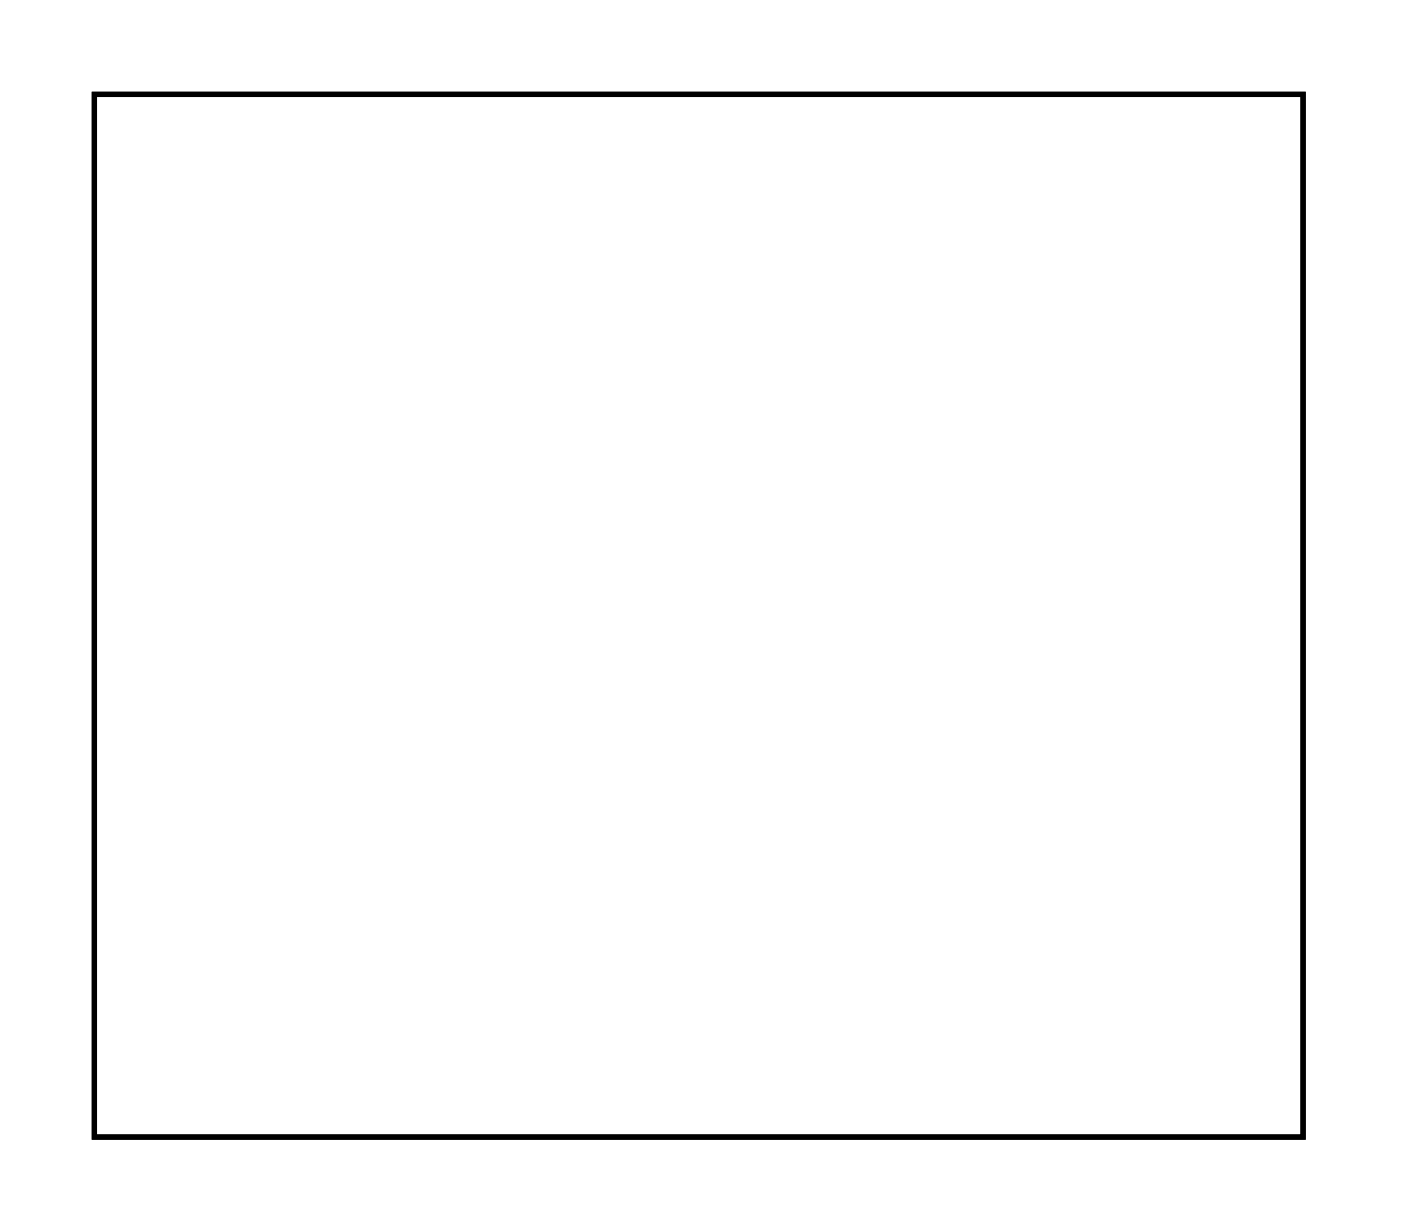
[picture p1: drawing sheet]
<svg xmlns="http://www.w3.org/2000/svg" width="54mm" height="47mm" viewBox="0 0 54 47" stroke-linecap="round" stroke-linejoin="round" font-family="sans-serif">
<path d="M3.6 3.6h46.6v40.2h-46.6z" fill="none" stroke="#000" stroke-width=".2"/>
<path d="M3.6 3.6v40.2h46.6v-40.2zM3.6 3.6h46.6v40.2h-46.6z" fill="#000"/>
<circle cx="13.4" cy="6.8" r="2.08" fill="#fff"/>
<circle cx="13.4" cy="6.8" r="2.08" fill="none" stroke="#fff" stroke-width="1.1" stroke-linecap="butt"/>
<circle cx="10.3" cy="14.1" r=".74" fill="#fff"/>
<circle cx="10.3" cy="14.1" r=".74" fill="none" stroke="#fff" stroke-width=".6" stroke-linecap="butt"/>
<circle cx="10.3" cy="16.3" r=".74" fill="#fff"/>
<circle cx="10.3" cy="16.3" r=".74" fill="none" stroke="#fff" stroke-width=".6" stroke-linecap="butt"/>
<circle cx="10.3" cy="18.5" r=".74" fill="#fff"/>
<circle cx="10.3" cy="18.5" r=".74" fill="none" stroke="#fff" stroke-width=".6" stroke-linecap="butt"/>
<circle cx="10.3" cy="20.7" r=".74" fill="#fff"/>
<circle cx="10.3" cy="20.7" r=".74" fill="none" stroke="#fff" stroke-width=".6" stroke-linecap="butt"/>
<circle cx="10.3" cy="22.9" r=".74" fill="#fff"/>
<circle cx="10.3" cy="22.9" r=".74" fill="none" stroke="#fff" stroke-width=".6" stroke-linecap="butt"/>
<circle cx="12.8" cy="15.3" r=".74" fill="#fff"/>
<circle cx="12.8" cy="15.3" r=".74" fill="none" stroke="#fff" stroke-width=".6" stroke-linecap="butt"/>
<circle cx="12.8" cy="17.5" r=".74" fill="#fff"/>
<circle cx="12.8" cy="17.5" r=".74" fill="none" stroke="#fff" stroke-width=".6" stroke-linecap="butt"/>
<circle cx="12.8" cy="19.6" r=".74" fill="#fff"/>
<circle cx="12.8" cy="19.6" r=".74" fill="none" stroke="#fff" stroke-width=".6" stroke-linecap="butt"/>
<circle cx="12.8" cy="21.8" r=".74" fill="#fff"/>
<circle cx="12.8" cy="21.8" r=".74" fill="none" stroke="#fff" stroke-width=".6" stroke-linecap="butt"/>
<circle cx="12.8" cy="24" r=".74" fill="#fff"/>
<circle cx="12.8" cy="24" r=".74" fill="none" stroke="#fff" stroke-width=".6" stroke-linecap="butt"/>
<circle cx="15.4" cy="14.1" r=".74" fill="#fff"/>
<circle cx="15.4" cy="14.1" r=".74" fill="none" stroke="#fff" stroke-width=".6" stroke-linecap="butt"/>
<circle cx="15.4" cy="16.3" r=".74" fill="#fff"/>
<circle cx="15.4" cy="16.3" r=".74" fill="none" stroke="#fff" stroke-width=".6" stroke-linecap="butt"/>
<circle cx="15.4" cy="18.5" r=".74" fill="#fff"/>
<circle cx="15.4" cy="18.5" r=".74" fill="none" stroke="#fff" stroke-width=".6" stroke-linecap="butt"/>
<circle cx="15.4" cy="20.7" r=".74" fill="#fff"/>
<circle cx="15.4" cy="20.7" r=".74" fill="none" stroke="#fff" stroke-width=".6" stroke-linecap="butt"/>
<circle cx="15.4" cy="22.9" r=".74" fill="#fff"/>
<circle cx="15.4" cy="22.9" r=".74" fill="none" stroke="#fff" stroke-width=".6" stroke-linecap="butt"/>
<circle cx="13.4" cy="31.8" r="2.08" fill="#fff"/>
<circle cx="13.4" cy="31.8" r="2.08" fill="none" stroke="#fff" stroke-width="1.1" stroke-linecap="butt"/>
<circle cx="13.4" cy="6.8" r="2.08" fill="#fff"/>
<circle cx="13.4" cy="6.8" r="2.08" fill="none" stroke="#fff" stroke-width="1.1" stroke-linecap="butt"/>
<circle cx="10.3" cy="14.1" r=".74" fill="#fff"/>
<circle cx="10.3" cy="14.1" r=".74" fill="none" stroke="#fff" stroke-width=".6" stroke-linecap="butt"/>
<circle cx="10.3" cy="16.3" r=".74" fill="#fff"/>
<circle cx="10.3" cy="16.3" r=".74" fill="none" stroke="#fff" stroke-width=".6" stroke-linecap="butt"/>
<circle cx="10.3" cy="18.5" r=".74" fill="#fff"/>
<circle cx="10.3" cy="18.5" r=".74" fill="none" stroke="#fff" stroke-width=".6" stroke-linecap="butt"/>
<circle cx="10.3" cy="20.7" r=".74" fill="#fff"/>
<circle cx="10.3" cy="20.7" r=".74" fill="none" stroke="#fff" stroke-width=".6" stroke-linecap="butt"/>
<circle cx="10.3" cy="22.9" r=".74" fill="#fff"/>
<circle cx="10.3" cy="22.9" r=".74" fill="none" stroke="#fff" stroke-width=".6" stroke-linecap="butt"/>
<circle cx="12.8" cy="15.3" r=".74" fill="#fff"/>
<circle cx="12.8" cy="15.3" r=".74" fill="none" stroke="#fff" stroke-width=".6" stroke-linecap="butt"/>
<circle cx="12.8" cy="17.5" r=".74" fill="#fff"/>
<circle cx="12.8" cy="17.5" r=".74" fill="none" stroke="#fff" stroke-width=".6" stroke-linecap="butt"/>
<circle cx="12.8" cy="19.6" r=".74" fill="#fff"/>
<circle cx="12.8" cy="19.6" r=".74" fill="none" stroke="#fff" stroke-width=".6" stroke-linecap="butt"/>
<circle cx="12.8" cy="21.8" r=".74" fill="#fff"/>
<circle cx="12.8" cy="21.8" r=".74" fill="none" stroke="#fff" stroke-width=".6" stroke-linecap="butt"/>
<circle cx="12.8" cy="24" r=".74" fill="#fff"/>
<circle cx="12.8" cy="24" r=".74" fill="none" stroke="#fff" stroke-width=".6" stroke-linecap="butt"/>
<circle cx="15.4" cy="14.1" r=".74" fill="#fff"/>
<circle cx="15.4" cy="14.1" r=".74" fill="none" stroke="#fff" stroke-width=".6" stroke-linecap="butt"/>
<circle cx="15.4" cy="16.3" r=".74" fill="#fff"/>
<circle cx="15.4" cy="16.3" r=".74" fill="none" stroke="#fff" stroke-width=".6" stroke-linecap="butt"/>
<circle cx="15.4" cy="18.5" r=".74" fill="#fff"/>
<circle cx="15.4" cy="18.5" r=".74" fill="none" stroke="#fff" stroke-width=".6" stroke-linecap="butt"/>
<circle cx="15.4" cy="20.7" r=".74" fill="#fff"/>
<circle cx="15.4" cy="20.7" r=".74" fill="none" stroke="#fff" stroke-width=".6" stroke-linecap="butt"/>
<circle cx="15.4" cy="22.9" r=".74" fill="#fff"/>
<circle cx="15.4" cy="22.9" r=".74" fill="none" stroke="#fff" stroke-width=".6" stroke-linecap="butt"/>
<circle cx="13.4" cy="31.8" r="2.08" fill="#fff"/>
<circle cx="13.4" cy="31.8" r="2.08" fill="none" stroke="#fff" stroke-width="1.1" stroke-linecap="butt"/>
<circle cx="44.8" cy="23.2" r=".7" fill="#fff"/>
<circle cx="44.8" cy="23.2" r=".7" fill="none" stroke="#fff" stroke-width=".76" stroke-linecap="butt"/>
<circle cx="34.7" cy="23.2" r=".7" fill="#fff"/>
<circle cx="34.7" cy="23.2" r=".7" fill="none" stroke="#fff" stroke-width=".76" stroke-linecap="butt"/>
<circle cx="44.8" cy="15.6" r=".7" fill="#fff"/>
<circle cx="44.8" cy="15.6" r=".7" fill="none" stroke="#fff" stroke-width=".76" stroke-linecap="butt"/>
<circle cx="34.7" cy="15.6" r=".7" fill="#fff"/>
<circle cx="34.7" cy="15.6" r=".7" fill="none" stroke="#fff" stroke-width=".76" stroke-linecap="butt"/>
<circle cx="44.8" cy="8" r=".7" fill="#fff"/>
<circle cx="44.8" cy="8" r=".7" fill="none" stroke="#fff" stroke-width=".76" stroke-linecap="butt"/>
<circle cx="34.7" cy="8" r=".7" fill="#fff"/>
<circle cx="34.7" cy="8" r=".7" fill="none" stroke="#fff" stroke-width=".76" stroke-linecap="butt"/>
<circle cx="17.2" cy="40.2" r=".7" fill="#fff"/>
<circle cx="17.2" cy="40.2" r=".7" fill="none" stroke="#fff" stroke-width=".76" stroke-linecap="butt"/>
<circle cx="7" cy="40.2" r=".7" fill="#fff"/>
<circle cx="7" cy="40.2" r=".7" fill="none" stroke="#fff" stroke-width=".76" stroke-linecap="butt"/>
<circle cx="18.7" cy="37.2" r=".7" fill="#fff"/>
<circle cx="18.7" cy="37.2" r=".7" fill="none" stroke="#fff" stroke-width=".76" stroke-linecap="butt"/>
<circle cx="8.5" cy="37.2" r=".7" fill="#fff"/>
<circle cx="8.5" cy="37.2" r=".7" fill="none" stroke="#fff" stroke-width=".76" stroke-linecap="butt"/>
<circle cx="44.8" cy="28.5" r=".7" fill="#fff"/>
<circle cx="44.8" cy="28.5" r=".7" fill="none" stroke="#fff" stroke-width=".76" stroke-linecap="butt"/>
<circle cx="34.7" cy="28.5" r=".7" fill="#fff"/>
<circle cx="34.7" cy="28.5" r=".7" fill="none" stroke="#fff" stroke-width=".76" stroke-linecap="butt"/>
<circle cx="29.9" cy="7.7" r=".7" fill="#fff"/>
<circle cx="29.9" cy="7.7" r=".7" fill="none" stroke="#fff" stroke-width=".76" stroke-linecap="butt"/>
<circle cx="19.7" cy="7.7" r=".7" fill="#fff"/>
<circle cx="19.7" cy="7.7" r=".7" fill="none" stroke="#fff" stroke-width=".76" stroke-linecap="butt"/>
<circle cx="19.7" cy="20.9" r=".7" fill="#fff"/>
<circle cx="19.7" cy="20.9" r=".7" fill="none" stroke="#fff" stroke-width=".76" stroke-linecap="butt"/>
<circle cx="19.7" cy="10.8" r=".7" fill="#fff"/>
<circle cx="19.7" cy="10.8" r=".7" fill="none" stroke="#fff" stroke-width=".76" stroke-linecap="butt"/>
<circle cx="22.5" cy="22.9" r=".7" fill="#fff"/>
<circle cx="22.5" cy="22.9" r=".7" fill="none" stroke="#fff" stroke-width=".76" stroke-linecap="butt"/>
<circle cx="22.5" cy="12.8" r=".7" fill="#fff"/>
<circle cx="22.5" cy="12.8" r=".7" fill="none" stroke="#fff" stroke-width=".76" stroke-linecap="butt"/>
<circle cx="44.8" cy="25.7" r=".7" fill="#fff"/>
<circle cx="44.8" cy="25.7" r=".7" fill="none" stroke="#fff" stroke-width=".76" stroke-linecap="butt"/>
<circle cx="34.7" cy="25.7" r=".7" fill="#fff"/>
<circle cx="34.7" cy="25.7" r=".7" fill="none" stroke="#fff" stroke-width=".76" stroke-linecap="butt"/>
<circle cx="44.8" cy="20.7" r=".7" fill="#fff"/>
<circle cx="44.8" cy="20.7" r=".7" fill="none" stroke="#fff" stroke-width=".76" stroke-linecap="butt"/>
<circle cx="34.7" cy="20.7" r=".7" fill="#fff"/>
<circle cx="34.7" cy="20.7" r=".7" fill="none" stroke="#fff" stroke-width=".76" stroke-linecap="butt"/>
<circle cx="44.8" cy="18.1" r=".7" fill="#fff"/>
<circle cx="44.8" cy="18.1" r=".7" fill="none" stroke="#fff" stroke-width=".76" stroke-linecap="butt"/>
<circle cx="34.7" cy="18.1" r=".7" fill="#fff"/>
<circle cx="34.7" cy="18.1" r=".7" fill="none" stroke="#fff" stroke-width=".76" stroke-linecap="butt"/>
<circle cx="44.8" cy="13" r=".7" fill="#fff"/>
<circle cx="44.8" cy="13" r=".7" fill="none" stroke="#fff" stroke-width=".76" stroke-linecap="butt"/>
<circle cx="34.7" cy="13" r=".7" fill="#fff"/>
<circle cx="34.7" cy="13" r=".7" fill="none" stroke="#fff" stroke-width=".76" stroke-linecap="butt"/>
<circle cx="44.8" cy="10.5" r=".7" fill="#fff"/>
<circle cx="44.8" cy="10.5" r=".7" fill="none" stroke="#fff" stroke-width=".76" stroke-linecap="butt"/>
<circle cx="34.7" cy="10.5" r=".7" fill="#fff"/>
<circle cx="34.7" cy="10.5" r=".7" fill="none" stroke="#fff" stroke-width=".76" stroke-linecap="butt"/>
<circle cx="48.2" cy="8" r=".74" fill="#fff"/>
<circle cx="48.2" cy="8" r=".74" fill="none" stroke="#fff" stroke-width=".76" stroke-linecap="butt"/>
<circle cx="48.2" cy="10.5" r=".74" fill="#fff"/>
<circle cx="48.2" cy="10.5" r=".74" fill="none" stroke="#fff" stroke-width=".76" stroke-linecap="butt"/>
<circle cx="48.2" cy="13" r=".74" fill="#fff"/>
<circle cx="48.2" cy="13" r=".74" fill="none" stroke="#fff" stroke-width=".76" stroke-linecap="butt"/>
<circle cx="48.2" cy="15.6" r=".74" fill="#fff"/>
<circle cx="48.2" cy="15.6" r=".74" fill="none" stroke="#fff" stroke-width=".76" stroke-linecap="butt"/>
<circle cx="48.2" cy="18.1" r=".74" fill="#fff"/>
<circle cx="48.2" cy="18.1" r=".74" fill="none" stroke="#fff" stroke-width=".76" stroke-linecap="butt"/>
<circle cx="48.2" cy="20.7" r=".74" fill="#fff"/>
<circle cx="48.2" cy="20.7" r=".74" fill="none" stroke="#fff" stroke-width=".76" stroke-linecap="butt"/>
<circle cx="48.2" cy="23.2" r=".74" fill="#fff"/>
<circle cx="48.2" cy="23.2" r=".74" fill="none" stroke="#fff" stroke-width=".76" stroke-linecap="butt"/>
<circle cx="48.2" cy="25.7" r=".74" fill="#fff"/>
<circle cx="48.2" cy="25.7" r=".74" fill="none" stroke="#fff" stroke-width=".76" stroke-linecap="butt"/>
<circle cx="48.2" cy="28.3" r=".74" fill="#fff"/>
<circle cx="48.2" cy="28.3" r=".74" fill="none" stroke="#fff" stroke-width=".76" stroke-linecap="butt"/>
<circle cx="48.2" cy="30.8" r=".74" fill="#fff"/>
<circle cx="48.2" cy="30.8" r=".74" fill="none" stroke="#fff" stroke-width=".76" stroke-linecap="butt"/>
<circle cx="48.2" cy="33.4" r=".74" fill="#fff"/>
<circle cx="48.2" cy="33.4" r=".74" fill="none" stroke="#fff" stroke-width=".76" stroke-linecap="butt"/>
<circle cx="48.2" cy="35.9" r=".74" fill="#fff"/>
<circle cx="48.2" cy="35.9" r=".74" fill="none" stroke="#fff" stroke-width=".76" stroke-linecap="butt"/>
</svg>
